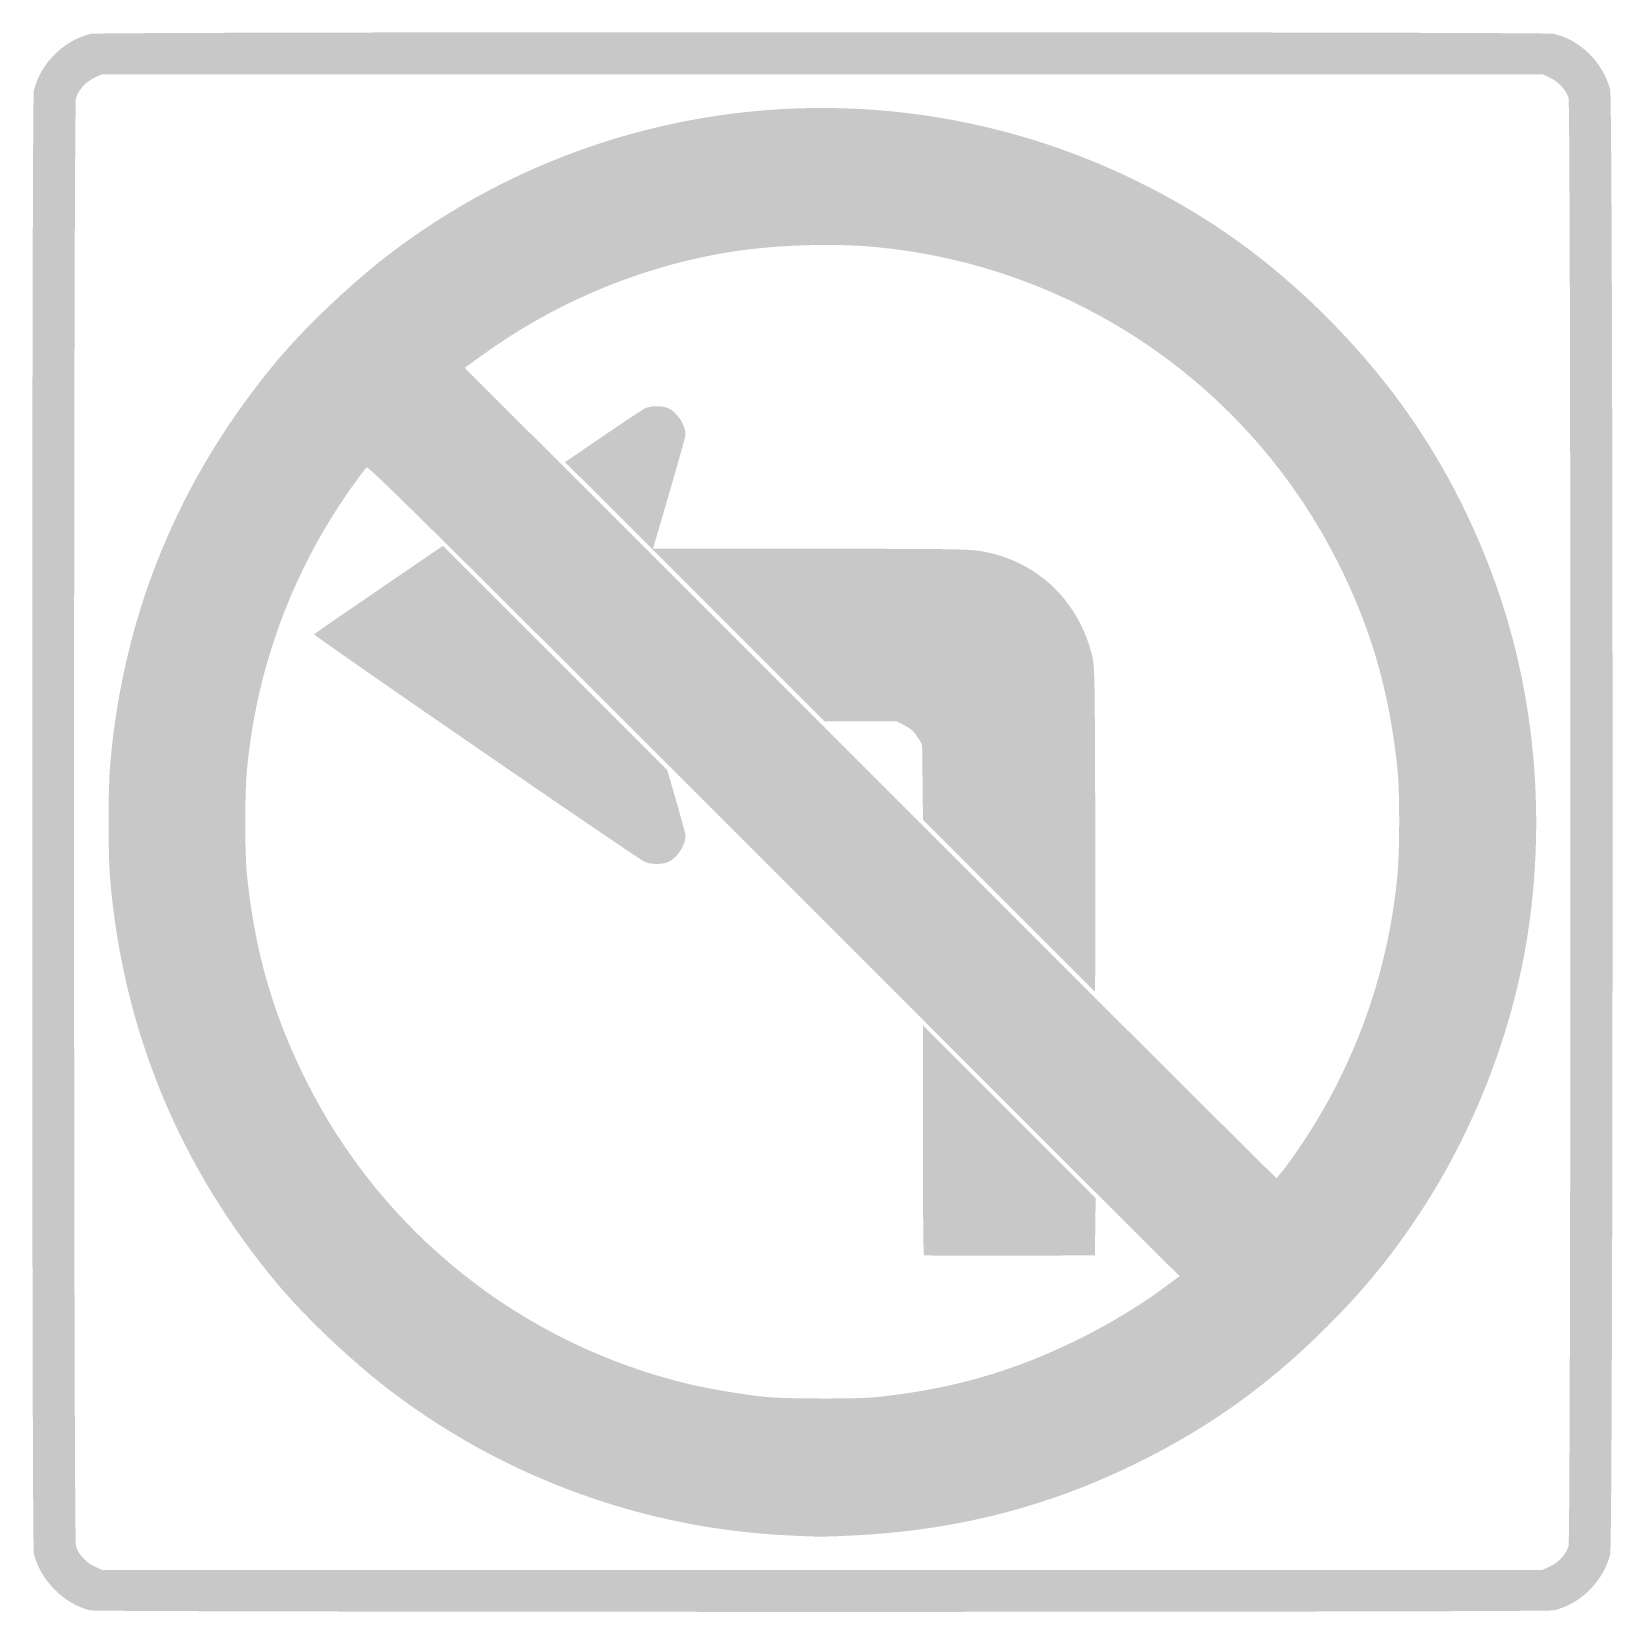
# Model space of a CAD drawing. Header units: inches. Extents: x -12 to 12, y -12 to 12.
import ezdxf

# ---------------------------------------------------------------- set-up
doc = ezdxf.new("R2010")
doc.units = ezdxf.units.IN
doc.header["$MEASUREMENT"] = 0

msp = doc.modelspace()

# ---------------------------------------------------------------- hatches: boundary and pattern name
h = msp.add_hatch(color=7)
edge = h.paths.add_edge_path()
edge.add_spline(control_points=[(-11.119, -11.975), (-11.515, -11.882), (-11.883, -11.51), (-11.975, -11.11), (-12.008, -10.967), (-12.008, 10.967), (-11.975, 11.11), (-11.882, 11.515), (-11.515, 11.882), (-11.11, 11.975), (-10.967, 12.008), (10.967, 12.008), (11.11, 11.975), (11.512, 11.883), (11.857, 11.542), (11.967, 11.13), (12.016, 10.945), (12.016, -10.945), (11.967, -11.13), (11.857, -11.542), (11.512, -11.883), (11.11, -11.975), (10.978, -12.006), (-10.99, -12.005), (-11.119, -11.975)], knot_values=[0, 0, 0, 0, 1, 1, 1, 2, 2, 2, 3, 3, 3, 4, 4, 4, 5, 5, 5, 6, 6, 6, 7, 7, 7, 8, 8, 8, 8], degree=3, periodic=0)
edge = h.paths.add_edge_path(flags=0)
edge.add_spline(control_points=[(11.055, -11.307), (11.187, -11.245), (11.297, -11.124), (11.335, -10.998), (11.373, -10.873), (11.373, 10.873), (11.335, 10.998), (11.297, 11.124), (11.187, 11.245), (11.055, 11.307)], knot_values=[0, 0, 0, 0, 1, 1, 1, 2, 2, 2, 3, 3, 3, 3], degree=3, periodic=0)
edge.add_line((11.055, 11.307), (10.939, 11.361))
edge.add_line((10.939, 11.361), (0, 11.361))
edge.add_line((0, 11.361), (-10.939, 11.361))
edge.add_line((-10.939, 11.361), (-11.055, 11.307))
edge.add_spline(control_points=[(-11.055, 11.307), (-11.187, 11.245), (-11.297, 11.124), (-11.335, 10.998), (-11.373, 10.873), (-11.373, -10.873), (-11.335, -10.998), (-11.297, -11.124), (-11.187, -11.245), (-11.055, -11.307)], knot_values=[0, 0, 0, 0, 1, 1, 1, 2, 2, 2, 3, 3, 3, 3], degree=3, periodic=0)
edge.add_line((-11.055, -11.307), (-10.939, -11.361))
edge.add_line((-10.939, -11.361), (0, -11.361))
edge.add_line((0, -11.361), (10.939, -11.361))
edge.add_line((10.939, -11.361), (11.055, -11.307))
h = msp.add_hatch(color=7)
edge = h.paths.add_edge_path()
edge.add_spline(control_points=[(-0.556, -10.834), (-2.695, -10.728), (-4.78, -9.975), (-6.498, -8.686), (-7.104, -8.232), (-7.833, -7.545), (-8.285, -7.004), (-9.767, -5.227), (-10.617, -3.171), (-10.815, -0.878), (-10.848, -0.496), (-10.848, 0.496), (-10.815, 0.878), (-10.617, 3.171), (-9.767, 5.227), (-8.285, 7.004), (-7.833, 7.545), (-7.104, 8.232), (-6.498, 8.686), (-3.223, 11.142), (1.17, 11.538), (4.837, 9.709), (5.913, 9.172), (6.801, 8.531), (7.666, 7.666), (8.796, 6.536), (9.619, 5.257), (10.176, 3.762), (10.807, 2.071), (10.997, 0.176), (10.721, -1.664), (10.493, -3.183), (9.888, -4.735), (9.022, -6.023), (8.604, -6.645), (8.209, -7.124), (7.666, -7.666), (6.801, -8.531), (5.913, -9.172), (4.837, -9.709), (3.464, -10.394), (2.06, -10.758), (0.49, -10.836), (-0.007, -10.861), (-0.027, -10.861), (-0.556, -10.834)], knot_values=[0, 0, 0, 0, 1, 1, 1, 2, 2, 2, 3, 3, 3, 4, 4, 4, 5, 5, 5, 6, 6, 6, 7, 7, 7, 8, 8, 8, 9, 9, 9, 10, 10, 10, 11, 11, 11, 12, 12, 12, 13, 13, 13, 14, 14, 14, 15, 15, 15, 15], degree=3, periodic=0)
edge = h.paths.add_edge_path(flags=0)
edge.add_spline(control_points=[(0.802, -8.737), (1.94, -8.622), (2.893, -8.351), (3.89, -7.858), (4.355, -7.628), (4.821, -7.347), (5.195, -7.071)], knot_values=[0, 0, 0, 0, 1, 1, 1, 2, 2, 2, 2], degree=3, periodic=0)
edge.add_line((5.195, -7.071), (5.427, -6.899))
edge.add_line((5.427, -6.899), (-0.73, -0.742))
edge.add_spline(control_points=[(-0.73, -0.742), (-5.801, 4.33), (-6.892, 5.41), (-6.919, 5.388), (-6.937, 5.373), (-7.037, 5.242), (-7.14, 5.097), (-8.045, 3.828), (-8.596, 2.34), (-8.739, 0.776), (-8.772, 0.415), (-8.772, -0.458), (-8.739, -0.787), (-8.621, -1.947), (-8.353, -2.888), (-7.858, -3.89), (-6.697, -6.239), (-4.554, -7.941), (-2.001, -8.543), (-1.701, -8.614), (-1.138, -8.707), (-0.844, -8.734), (-0.533, -8.763), (0.524, -8.765), (0.802, -8.737)], knot_values=[0, 0, 0, 0, 1, 1, 1, 2, 2, 2, 3, 3, 3, 4, 4, 4, 5, 5, 5, 6, 6, 6, 7, 7, 7, 8, 8, 8, 8], degree=3, periodic=0)
edge = h.paths.add_edge_path(flags=0)
edge.add_spline(control_points=[(7.052, -5.22), (8.007, -3.932), (8.595, -2.383), (8.739, -0.776), (8.771, -0.41), (8.771, 0.463), (8.738, 0.787), (8.622, 1.933), (8.356, 2.879), (7.871, 3.867), (6.518, 6.621), (3.841, 8.46), (0.776, 8.739), (0.18, 8.793), (-0.649, 8.769), (-1.278, 8.679), (-2.648, 8.481), (-4.007, 7.929), (-5.145, 7.106)], knot_values=[0, 0, 0, 0, 1, 1, 1, 2, 2, 2, 3, 3, 3, 4, 4, 4, 5, 5, 5, 6, 6, 6, 6], degree=3, periodic=0)
edge.add_line((-5.145, 7.106), (-5.429, 6.901))
edge.add_line((-5.429, 6.901), (0.725, 0.747))
edge.add_spline(control_points=[(0.725, 0.747), (4.109, -2.638), (6.886, -5.407), (6.896, -5.407), (6.905, -5.407), (6.975, -5.323), (7.052, -5.22)], knot_values=[0, 0, 0, 0, 1, 1, 1, 2, 2, 2, 2], degree=3, periodic=0)
h = msp.add_hatch(color=7)
edge = h.paths.add_edge_path()
edge.add_line((2.835, -1.272), (1.53, 0.034))
edge.add_line((1.53, 0.034), (1.524, 0.606))
edge.add_line((1.524, 0.606), (1.517, 1.179))
edge.add_line((1.517, 1.179), (1.448, 1.29))
edge.add_spline(control_points=[(1.448, 1.29), (1.398, 1.371), (1.346, 1.418), (1.257, 1.465)], knot_values=[0, 0, 0, 0, 1, 1, 1, 1], degree=3, periodic=0)
edge.add_line((1.257, 1.465), (1.135, 1.529))
edge.add_line((1.135, 1.529), (0.585, 1.529))
edge.add_line((0.585, 1.529), (0.034, 1.529))
edge.add_line((0.034, 1.529), (-1.936, 3.499))
edge.add_line((-1.936, 3.499), (-3.906, 5.469))
edge.add_line((-3.906, 5.469), (-3.339, 5.856))
edge.add_spline(control_points=[(-3.339, 5.856), (-3.027, 6.069), (-2.739, 6.261), (-2.699, 6.282), (-2.61, 6.327), (-2.444, 6.331), (-2.343, 6.289), (-2.207, 6.232), (-2.077, 6.034), (-2.076, 5.884), (-2.076, 5.863), (-2.187, 5.466), (-2.323, 5)], knot_values=[0, 0, 0, 0, 1, 1, 1, 2, 2, 2, 3, 3, 3, 4, 4, 4, 4], degree=3, periodic=0)
edge.add_line((-2.323, 5), (-2.571, 4.152))
edge.add_line((-2.571, 4.152), (-0.183, 4.152))
edge.add_spline(control_points=[(-0.183, 4.152), (1.909, 4.152), (2.232, 4.148), (2.42, 4.115), (3.24, 3.975), (3.871, 3.392), (4.088, 2.574), (4.138, 2.385), (4.139, 2.368), (4.146, 0.228), (4.15, -0.958), (4.151, -2.074), (4.147, -2.253)], knot_values=[0, 0, 0, 0, 1, 1, 1, 2, 2, 2, 3, 3, 3, 4, 4, 4, 4], degree=3, periodic=0)
edge.add_line((4.147, -2.253), (4.141, -2.578))
edge.add_line((4.141, -2.578), (2.835, -1.272))
h = msp.add_hatch(color=7)
edge = h.paths.add_edge_path()
edge.add_spline(control_points=[(-2.703, -0.6), (-2.884, -0.504), (-7.735, 2.837), (-7.718, 2.853), (-7.708, 2.864), (-7.263, 3.171), (-6.73, 3.535)], knot_values=[0, 0, 0, 0, 1, 1, 1, 2, 2, 2, 2], degree=3, periodic=0)
edge.add_line((-6.73, 3.535), (-5.761, 4.198))
edge.add_line((-5.761, 4.198), (-4.058, 2.496))
edge.add_line((-4.058, 2.496), (-2.355, 0.793))
edge.add_line((-2.355, 0.793), (-2.215, 0.311))
edge.add_spline(control_points=[(-2.215, 0.311), (-2.139, 0.046), (-2.076, -0.187), (-2.076, -0.205), (-2.077, -0.355), (-2.208, -0.551), (-2.343, -0.608), (-2.442, -0.649), (-2.619, -0.645), (-2.703, -0.6)], knot_values=[0, 0, 0, 0, 1, 1, 1, 2, 2, 2, 3, 3, 3, 3], degree=3, periodic=0)
h = msp.add_hatch(color=7)
edge = h.paths.add_edge_path()
edge.add_spline(control_points=[(1.544, -6.578), (1.535, -6.57), (1.529, -5.782), (1.529, -4.827)], knot_values=[0, 0, 0, 0, 1, 1, 1, 1], degree=3, periodic=0)
edge.add_line((1.529, -4.827), (1.529, -3.091))
edge.add_line((1.529, -3.091), (2.841, -4.403))
edge.add_line((2.841, -4.403), (4.153, -5.715))
edge.add_line((4.153, -5.715), (4.147, -6.148))
edge.add_line((4.147, -6.148), (4.141, -6.582))
edge.add_line((4.141, -6.582), (2.85, -6.588))
edge.add_spline(control_points=[(2.85, -6.588), (2.14, -6.591), (1.552, -6.587), (1.544, -6.578)], knot_values=[0, 0, 0, 0, 1, 1, 1, 1], degree=3, periodic=0)

doc.saveas('drawing.dxf')
